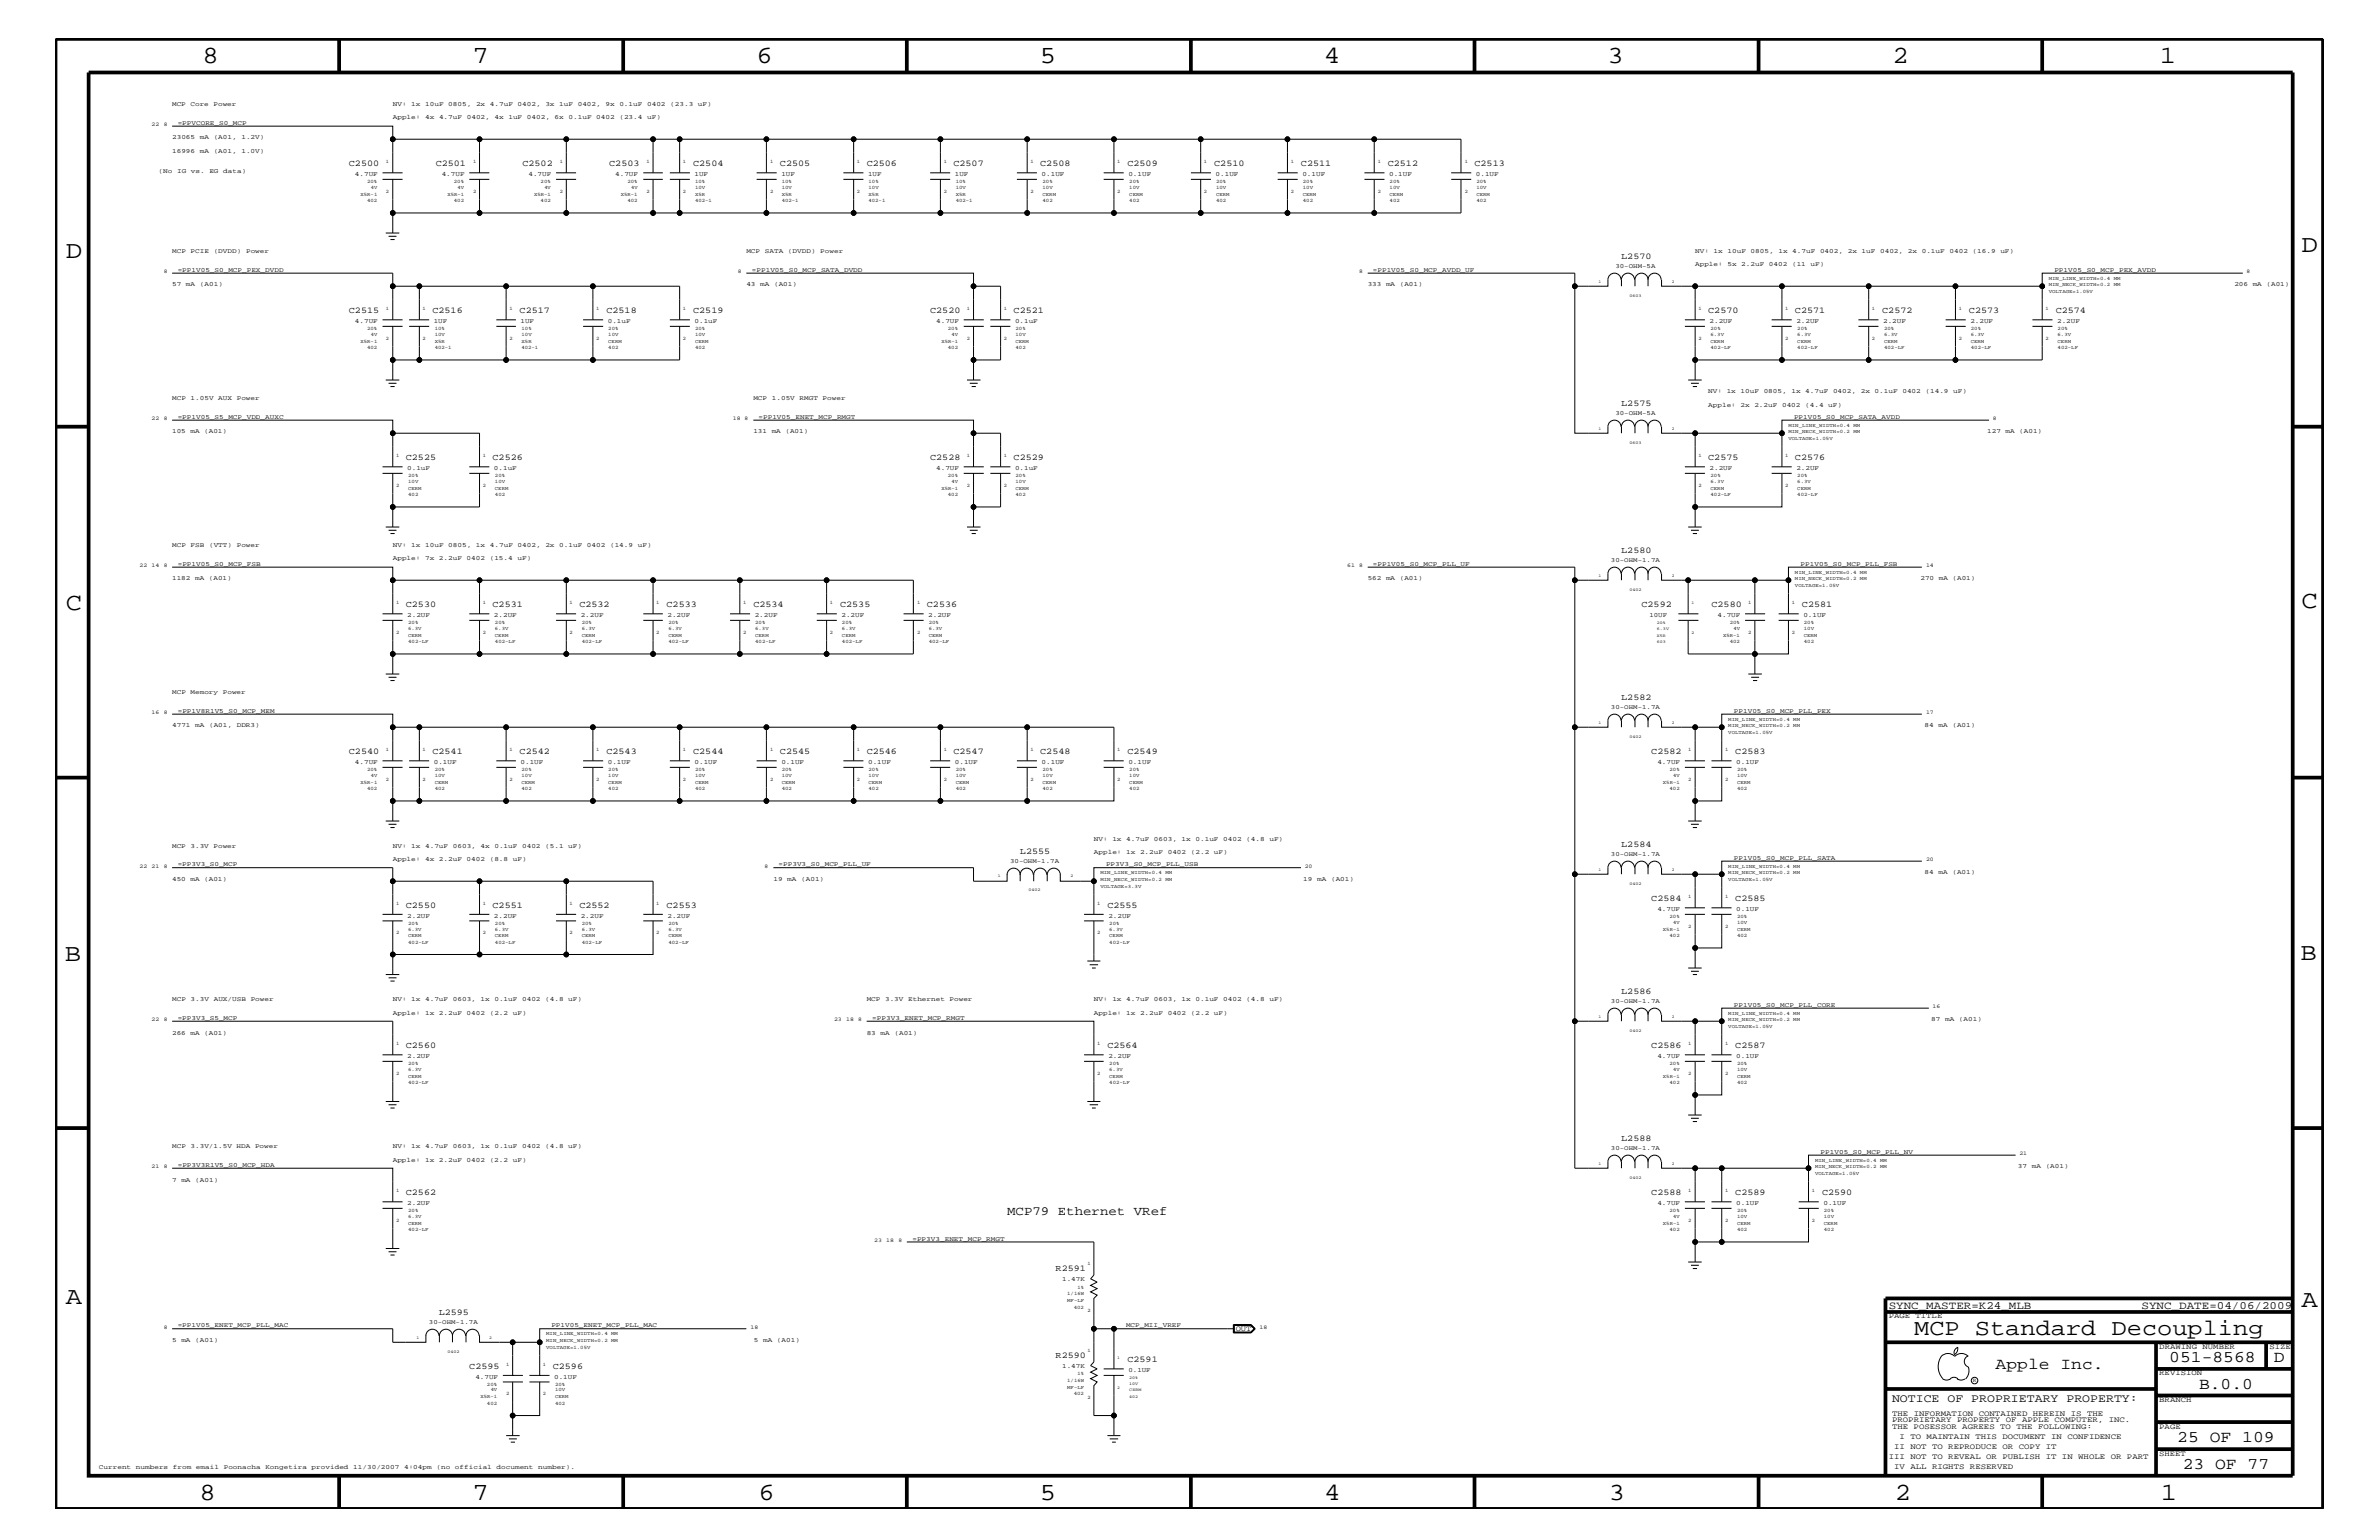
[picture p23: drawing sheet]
<svg xmlns="http://www.w3.org/2000/svg" width="432mm" height="279mm" viewBox="0 0 432 279" stroke-linecap="round" stroke-linejoin="round" font-family="sans-serif">
<defs><g id="words">
<g font-size="4.5">
<text x="36.7" y="11.5">8</text>
<text x="85.8" y="11.5">7</text>
<text x="137.3" y="11.5">6</text>
<text x="188.7" y="11.5">5</text>
<text x="240.3" y="11.5">4</text>
<text x="291.8" y="11.5">3</text>
<text x="343.5" y="11.5">2</text>
<text x="392" y="11.5">1</text>
<text x="11.9" y="46.8">D</text>
<text x="417.7" y="45.7">D</text>
<text x="11.9" y="110.6">C</text>
<text x="417.7" y="110.3">C</text>
<text x="11.8" y="174.3">B</text>
<text x="417.6" y="174.2">B</text>
<text x="11.9" y="236.7">A</text>
<text x="417.7" y="237.1">A</text>
<text x="36.2" y="272.1">8</text>
<text x="85.8" y="272.1">7</text>
<text x="137.7" y="272.1">6</text>
<text x="188.7" y="272.1">5</text>
<text x="240.4" y="272.1">4</text>
<text x="292" y="272.1">3</text>
<text x="343.9" y="272.1">2</text>
<text x="392.2" y="272.1">1</text>
</g>
<text font-size="4.1" x="347.4" y="242.3">MCP Standard Decoupling</text>
<g font-size="3">
<text x="362.2" y="248.4">Apple Inc.</text>
<text x="393.7" y="247.1">051-8568</text>
<text x="399.2" y="252">B.0.0</text>
<text x="412.7" y="247.1">D</text>
<text x="395.2" y="261.6">25 OF 109</text>
<text x="396.2" y="266.6">23 OF 77</text>
</g>
<text font-size="2.3" x="182.8" y="220.4">MCP79 Ethernet VRef</text>
<text font-size="2.1" x="343.4" y="254.4">NOTICE OF PROPRIETARY PROPERTY:</text>
<g font-size="2">
<text x="342.8" y="237.4">SYNC_MASTER=K24_MLB</text>
<text x="388.7" y="237.4">SYNC_DATE=04/06/2009</text>
</g>
<g font-size="1.6">
<text x="63.3" y="30.2">C2500</text>
<text x="79.1" y="30.2">C2501</text>
<text x="94.8" y="30.2">C2502</text>
<text x="110.6" y="30.2">C2503</text>
<text x="125.8" y="30.2">C2504</text>
<text x="141.6" y="30.2">C2505</text>
<text x="157.3" y="30.2">C2506</text>
<text x="173.1" y="30.2">C2507</text>
<text x="188.8" y="30.2">C2508</text>
<text x="204.6" y="30.2">C2509</text>
<text x="220.4" y="30.2">C2510</text>
<text x="236.1" y="30.2">C2511</text>
<text x="251.9" y="30.2">C2512</text>
<text x="267.6" y="30.2">C2513</text>
<text x="294.3" y="47">L2570</text>
<text x="63.3" y="56.8">C2515</text>
<text x="78.5" y="56.8">C2516</text>
<text x="94.3" y="56.8">C2517</text>
<text x="110.1" y="56.8">C2518</text>
<text x="125.8" y="56.8">C2519</text>
<text x="168.8" y="56.8">C2520</text>
<text x="184" y="56.8">C2521</text>
<text x="310" y="56.8">C2570</text>
<text x="325.8" y="56.8">C2571</text>
<text x="341.6" y="56.8">C2572</text>
<text x="357.4" y="56.8">C2573</text>
<text x="373.1" y="56.8">C2574</text>
<text x="294.3" y="73.7">L2575</text>
<text x="73.7" y="83.5">C2525</text>
<text x="89.4" y="83.5">C2526</text>
<text x="168.8" y="83.5">C2528</text>
<text x="184" y="83.5">C2529</text>
<text x="310" y="83.5">C2575</text>
<text x="325.8" y="83.5">C2576</text>
<text x="294.3" y="100.4">L2580</text>
<text x="73.7" y="110.2">C2530</text>
<text x="89.4" y="110.2">C2531</text>
<text x="105.2" y="110.2">C2532</text>
<text x="121" y="110.2">C2533</text>
<text x="136.7" y="110.2">C2534</text>
<text x="152.5" y="110.2">C2535</text>
<text x="168.2" y="110.2">C2536</text>
<text x="297.9" y="110.2">C2592</text>
<text x="310.6" y="110.2">C2580</text>
<text x="327.1" y="110.2">C2581</text>
<text x="294.3" y="127">L2582</text>
<text x="63.3" y="136.8">C2540</text>
<text x="78.5" y="136.8">C2541</text>
<text x="94.3" y="136.8">C2542</text>
<text x="110.1" y="136.8">C2543</text>
<text x="125.8" y="136.8">C2544</text>
<text x="141.6" y="136.8">C2545</text>
<text x="157.3" y="136.8">C2546</text>
<text x="173.1" y="136.8">C2547</text>
<text x="188.8" y="136.8">C2548</text>
<text x="204.6" y="136.8">C2549</text>
<text x="299.7" y="136.8">C2582</text>
<text x="315" y="136.8">C2583</text>
<text x="185.1" y="154.9">L2555</text>
<text x="294.3" y="153.7">L2584</text>
<text x="73.7" y="164.7">C2550</text>
<text x="89.4" y="164.7">C2551</text>
<text x="105.2" y="164.7">C2552</text>
<text x="121" y="164.7">C2553</text>
<text x="201" y="164.7">C2555</text>
<text x="299.7" y="163.5">C2584</text>
<text x="315" y="163.5">C2585</text>
<text x="294.3" y="180.4">L2586</text>
<text x="73.7" y="190.2">C2560</text>
<text x="201" y="190.2">C2564</text>
<text x="299.7" y="190.2">C2586</text>
<text x="315" y="190.2">C2587</text>
<text x="294.3" y="207">L2588</text>
<text x="73.7" y="216.9">C2562</text>
<text x="299.7" y="216.9">C2588</text>
<text x="315" y="216.9">C2589</text>
<text x="330.7" y="216.9">C2590</text>
<text x="191.6" y="230.7">R2591</text>
<text x="79.6" y="238.5">L2595</text>
<text x="85.2" y="248.4">C2595</text>
<text x="100.3" y="248.4">C2596</text>
<text x="191.6" y="246.4">R2590</text>
<text x="204.6" y="247.1">C2591</text>
</g>
<g font-size="1.4">
<text x="342.8" y="239.2">PAGE TITLE</text>
<text x="224.3" y="241.4">OUT</text>
<text x="391.9" y="244.7">DRAWING NUMBER</text>
<text x="411.9" y="244.7">SIZE</text>
<text x="391.9" y="249.5">REVISION</text>
<text x="343.4" y="256.8">THE INFORMATION CONTAINED HEREIN IS THE</text>
<text x="391.9" y="254.4">BRANCH</text>
<text x="343.4" y="259.3">THE POSESSOR AGREES TO THE FOLLOWING:</text>
<text x="343.4" y="258">PROPRIETARY PROPERTY OF APPLE COMPUTER, INC.</text>
<text x="343.8" y="262.9">II NOT TO REPRODUCE OR COPY IT</text>
<text x="344.8" y="261.1">I TO MAINTAIN THIS DOCUMENT IN CONFIDENCE</text>
<text x="391.9" y="259.3">PAGE</text>
<text x="342.8" y="264.7">III NOT TO REVEAL OR PUBLISH IT IN WHOLE OR PART</text>
<text x="343.8" y="266.6">IV ALL RIGHTS RESERVED</text>
<text x="391.9" y="264.1">SHEET</text>
</g>
<g font-size="1.2">
<text x="31.2" y="19.2">MCP</text>
<text x="32.3" y="22.6">=PPVCORE_S0_MCP</text>
<text x="34.6" y="19.2">Core</text>
<text x="38.8" y="19.2">Power</text>
<text x="71.3" y="21.6">Apple:</text>
<text x="71.3" y="19.2">NV:</text>
<text x="74.6" y="19.2">1x</text>
<text x="77.2" y="19.2">10uF</text>
<text x="77.2" y="21.6">4x</text>
<text x="79.7" y="21.6">4.7uF</text>
<text x="81.4" y="19.2">0805,</text>
<text x="84.7" y="21.6">0402,</text>
<text x="86.4" y="19.2">2x</text>
<text x="88.9" y="19.2">4.7uF</text>
<text x="89.8" y="21.6">4x</text>
<text x="92.3" y="21.6">1uF</text>
<text x="94" y="19.2">0402,</text>
<text x="95.6" y="21.6">0402,</text>
<text x="99" y="19.2">3x</text>
<text x="100.7" y="21.6">6x</text>
<text x="101.5" y="19.2">1uF</text>
<text x="103.2" y="21.6">0.1uF</text>
<text x="104.9" y="19.2">0402,</text>
<text x="108.2" y="21.6">0402</text>
<text x="109.9" y="19.2">9x</text>
<text x="112.4" y="19.2">0.1uF</text>
<text x="112.4" y="21.6">(23.4</text>
<text x="117.5" y="19.2">0402</text>
<text x="117.5" y="21.6">uF)</text>
<text x="121.6" y="19.2">(23.3</text>
<text x="126.7" y="19.2">uF)</text>
<text x="31.2" y="27.7">16996</text>
<text x="31.2" y="25.3">23065</text>
<text x="36.3" y="27.7">mA</text>
<text x="36.3" y="25.3">mA</text>
<text x="38.8" y="27.7">(A01,</text>
<text x="38.8" y="25.3">(A01,</text>
<text x="43.8" y="27.7">1.0V)</text>
<text x="43.8" y="25.3">1.2V)</text>
<text x="28.8" y="31.4">(No</text>
<text x="32.1" y="31.4">IG</text>
<text x="34.7" y="31.4">vs.</text>
<text x="38" y="31.4">EG</text>
<text x="40.5" y="31.4">data)</text>
<text x="64.4" y="31.9">4.7UF</text>
<text x="80.2" y="31.9">4.7UF</text>
<text x="95.9" y="31.9">4.7UF</text>
<text x="111.7" y="31.9">4.7UF</text>
<text x="126.1" y="31.9">1UF</text>
<text x="141.8" y="31.9">1UF</text>
<text x="157.6" y="31.9">1UF</text>
<text x="173.3" y="31.9">1UF</text>
<text x="189.1" y="31.9">0.1UF</text>
<text x="204.8" y="31.9">0.1UF</text>
<text x="220.6" y="31.9">0.1UF</text>
<text x="236.4" y="31.9">0.1UF</text>
<text x="252.1" y="31.9">0.1UF</text>
<text x="267.9" y="31.9">0.1UF</text>
<text x="31.2" y="45.9">MCP</text>
<text x="34.6" y="45.9">PCIE</text>
<text x="38.8" y="45.9">(DVDD)</text>
<text x="44.7" y="45.9">Power</text>
<text x="135.5" y="45.9">MCP</text>
<text x="138.8" y="45.9">SATA</text>
<text x="143" y="45.9">(DVDD)</text>
<text x="148.9" y="45.9">Power</text>
<text x="307.7" y="45.9">NV:</text>
<text x="311" y="45.9">1x</text>
<text x="313.6" y="45.9">10uF</text>
<text x="317.8" y="45.9">0805,</text>
<text x="322.8" y="45.9">1x</text>
<text x="325.3" y="45.9">4.7uF</text>
<text x="330.3" y="45.9">0402,</text>
<text x="335.4" y="45.9">2x</text>
<text x="337.9" y="45.9">1uF</text>
<text x="341.3" y="45.9">0402,</text>
<text x="346.3" y="45.9">2x</text>
<text x="348.8" y="45.9">0.1uF</text>
<text x="353.8" y="45.9">0402</text>
<text x="358" y="45.9">(16.9</text>
<text x="363.1" y="45.9">uF)</text>
<text x="31.2" y="51.9">57</text>
<text x="32.3" y="49.3">=PP1V05_S0_MCP_PEX_DVDD</text>
<text x="33.8" y="51.9">mA</text>
<text x="36.3" y="51.9">(A01)</text>
<text x="135.5" y="51.9">43</text>
<text x="136.5" y="49.3">=PP1V05_S0_MCP_SATA_DVDD</text>
<text x="138" y="51.9">mA</text>
<text x="140.5" y="51.9">(A01)</text>
<text x="248.2" y="51.9">333</text>
<text x="249.2" y="49.3">=PP1V05_S0_MCP_AVDD_UF</text>
<text x="251.6" y="51.9">mA</text>
<text x="254.1" y="51.9">(A01)</text>
<text x="293.2" y="48.7">30-OHM-5A</text>
<text x="307.7" y="48.3">Apple:</text>
<text x="313.5" y="48.3">5x</text>
<text x="316.1" y="48.3">2.2uF</text>
<text x="321.1" y="48.3">0402</text>
<text x="325.3" y="48.3">(11</text>
<text x="328.6" y="48.3">uF)</text>
<text x="372.9" y="49.3">PP1V05_S0_MCP_PEX_AVDD</text>
<text x="405.6" y="51.9">206</text>
<text x="408.9" y="51.9">mA</text>
<text x="411.4" y="51.9">(A01)</text>
<text x="64.4" y="58.6">4.7UF</text>
<text x="78.7" y="58.6">1UF</text>
<text x="94.5" y="58.6">1UF</text>
<text x="110.3" y="58.6">0.1uF</text>
<text x="126.1" y="58.6">0.1uF</text>
<text x="169.9" y="58.6">4.7UF</text>
<text x="184.2" y="58.6">0.1uF</text>
<text x="310.3" y="58.6">2.2UF</text>
<text x="326.1" y="58.6">2.2UF</text>
<text x="341.8" y="58.6">2.2UF</text>
<text x="357.6" y="58.6">2.2UF</text>
<text x="373.4" y="58.6">2.2UF</text>
<text x="310" y="71.3">NV:</text>
<text x="313.4" y="71.3">1x</text>
<text x="315.9" y="71.3">10uF</text>
<text x="320.1" y="71.3">0805,</text>
<text x="325.2" y="71.3">1x</text>
<text x="327.7" y="71.3">4.7uF</text>
<text x="332.7" y="71.3">0402,</text>
<text x="337.7" y="71.3">2x</text>
<text x="340.3" y="71.3">0.1uF</text>
<text x="345.3" y="71.3">0402</text>
<text x="349.5" y="71.3">(14.9</text>
<text x="354.5" y="71.3">uF)</text>
<text x="31.2" y="72.6">MCP</text>
<text x="32.3" y="76">=PP1V05_S5_MCP_VDD_AUXC</text>
<text x="34.6" y="72.6">1.05V AUX</text>
<text x="43" y="72.6">Power</text>
<text x="136.7" y="72.6">MCP</text>
<text x="137.7" y="76">=PP1V05_ENET_MCP_RMGT</text>
<text x="140.1" y="72.6">1.05V RMGT</text>
<text x="149.3" y="72.6">Power</text>
<text x="293.2" y="75.4">30-OHM-5A</text>
<text x="310" y="73.8">Apple:</text>
<text x="315.9" y="73.8">2x</text>
<text x="318.4" y="73.8">2.2uF</text>
<text x="323.5" y="73.8">0402</text>
<text x="325.6" y="76">PP1V05_S0_MCP_SATA_AVDD</text>
<text x="327.6" y="73.8">(4.4</text>
<text x="331.8" y="73.8">uF)</text>
<text x="31.2" y="78.6">105</text>
<text x="34.6" y="78.6">mA</text>
<text x="37.1" y="78.6">(A01)</text>
<text x="136.7" y="78.6">131</text>
<text x="140.1" y="78.6">mA</text>
<text x="142.6" y="78.6">(A01)</text>
<text x="360.7" y="78.6">127</text>
<text x="364" y="78.6">mA</text>
<text x="366.5" y="78.6">(A01)</text>
<text x="73.9" y="85.3">0.1uF</text>
<text x="89.7" y="85.3">0.1uF</text>
<text x="169.9" y="85.3">4.7UF</text>
<text x="184.2" y="85.3">0.1uF</text>
<text x="310.3" y="85.3">2.2UF</text>
<text x="326.1" y="85.3">2.2UF</text>
<text x="31.2" y="99.3">MCP</text>
<text x="34.6" y="99.3">FSB</text>
<text x="37.9" y="99.3">(VTT)</text>
<text x="43" y="99.3">Power</text>
<text x="71.3" y="99.3">NV:</text>
<text x="71.3" y="101.6">Apple:</text>
<text x="74.6" y="99.3">1x</text>
<text x="77.2" y="101.6">7x</text>
<text x="77.2" y="99.3">10uF</text>
<text x="79.7" y="101.6">2.2uF</text>
<text x="81.4" y="99.3">0805,</text>
<text x="84.7" y="101.6">0402</text>
<text x="86.4" y="99.3">1x</text>
<text x="88.9" y="101.6">(15.4</text>
<text x="88.9" y="99.3">4.7uF</text>
<text x="93.9" y="101.6">uF)</text>
<text x="93.9" y="99.3">0402,</text>
<text x="99" y="99.3">2x</text>
<text x="101.5" y="99.3">0.1uF</text>
<text x="106.5" y="99.3">0402</text>
<text x="110.7" y="99.3">(14.9</text>
<text x="115.8" y="99.3">uF)</text>
<text x="31.2" y="105.3">1182</text>
<text x="32.3" y="102.6">=PP1V05_S0_MCP_FSB</text>
<text x="35.4" y="105.3">mA</text>
<text x="37.9" y="105.3">(A01)</text>
<text x="248.2" y="105.3">562</text>
<text x="249.2" y="102.6">=PP1V05_S0_MCP_PLL_UF</text>
<text x="251.6" y="105.3">mA</text>
<text x="254.1" y="105.3">(A01)</text>
<text x="292.4" y="102.1">30-OHM-1.7A</text>
<text x="326.8" y="102.6">PP1V05_S0_MCP_PLL_FSB</text>
<text x="348.6" y="105.3">270</text>
<text x="351.9" y="105.3">mA</text>
<text x="354.4" y="105.3">(A01)</text>
<text x="73.9" y="112">2.2UF</text>
<text x="89.7" y="112">2.2UF</text>
<text x="105.4" y="112">2.2UF</text>
<text x="121.2" y="112">2.2UF</text>
<text x="137" y="112">2.2UF</text>
<text x="152.7" y="112">2.2UF</text>
<text x="168.5" y="112">2.2UF</text>
<text x="299.4" y="112">10UF</text>
<text x="311.7" y="112">4.7UF</text>
<text x="327.3" y="112">0.1UF</text>
<text x="31.2" y="125.9">MCP</text>
<text x="34.6" y="125.9">Memory</text>
<text x="40.4" y="125.9">Power</text>
<text x="31.2" y="131.9">4771</text>
<text x="32.3" y="129.3">=PP1V8R1V5_S0_MCP_MEM</text>
<text x="35.4" y="131.9">mA</text>
<text x="37.9" y="131.9">(A01,</text>
<text x="43" y="131.9">DDR3)</text>
<text x="292.4" y="128.7">30-OHM-1.7A</text>
<text x="314.7" y="129.3">PP1V05_S0_MCP_PLL_PEX</text>
<text x="349.3" y="131.9">84</text>
<text x="351.9" y="131.9">mA</text>
<text x="354.4" y="131.9">(A01)</text>
<text x="64.4" y="138.6">4.7UF</text>
<text x="78.7" y="138.6">0.1UF</text>
<text x="94.5" y="138.6">0.1UF</text>
<text x="110.3" y="138.6">0.1UF</text>
<text x="126.1" y="138.6">0.1UF</text>
<text x="141.8" y="138.6">0.1UF</text>
<text x="157.6" y="138.6">0.1UF</text>
<text x="173.3" y="138.6">0.1UF</text>
<text x="189.1" y="138.6">0.1UF</text>
<text x="204.8" y="138.6">0.1UF</text>
<text x="300.8" y="138.6">4.7UF</text>
<text x="315.1" y="138.6">0.1UF</text>
<text x="31.2" y="153.8">MCP</text>
<text x="34.6" y="153.8">3.3V Power</text>
<text x="71.3" y="153.8">NV:</text>
<text x="74.6" y="153.8">1x</text>
<text x="77.2" y="153.8">4.7uF</text>
<text x="82.2" y="153.8">0603,</text>
<text x="87.2" y="153.8">4x</text>
<text x="89.7" y="153.8">0.1uF</text>
<text x="94.8" y="153.8">0402</text>
<text x="99" y="153.8">(5.1</text>
<text x="103.2" y="153.8">uF)</text>
<text x="198.5" y="152.6">NV:</text>
<text x="198.5" y="155">Apple:</text>
<text x="201.9" y="152.6">1x</text>
<text x="204.4" y="155">1x</text>
<text x="204.4" y="152.6">4.7uF</text>
<text x="206.9" y="155">2.2uF</text>
<text x="209.4" y="152.6">0603,</text>
<text x="212" y="155">0402</text>
<text x="214.5" y="152.6">1x</text>
<text x="216.1" y="155">(2.2</text>
<text x="217" y="152.6">0.1uF</text>
<text x="220.3" y="155">uF)</text>
<text x="222" y="152.6">0402</text>
<text x="226.2" y="152.6">(4.8</text>
<text x="230.4" y="152.6">uF)</text>
<text x="292.4" y="155.4">30-OHM-1.7A</text>
<text x="314.7" y="156">PP1V05_S0_MCP_PLL_SATA</text>
<text x="31.2" y="159.9">450</text>
<text x="32.3" y="157.2">=PP3V3_S0_MCP</text>
<text x="34.6" y="159.9">mA</text>
<text x="37.1" y="159.9">(A01)</text>
<text x="71.3" y="156.2">Apple:</text>
<text x="77.2" y="156.2">4x</text>
<text x="79.7" y="156.2">2.2uF</text>
<text x="84.7" y="156.2">0402</text>
<text x="88.9" y="156.2">(8.8</text>
<text x="93.1" y="156.2">uF)</text>
<text x="140.4" y="159.9">19</text>
<text x="141.3" y="157.2">=PP3V3_S0_MCP_PLL_UF</text>
<text x="142.9" y="159.9">mA</text>
<text x="145.4" y="159.9">(A01)</text>
<text x="183.3" y="156.6">30-OHM-1.7A</text>
<text x="200.7" y="157.2">PP3V3_S0_MCP_PLL_USB</text>
<text x="236.6" y="159.9">19</text>
<text x="239.1" y="159.9">mA</text>
<text x="241.6" y="159.9">(A01)</text>
<text x="349.3" y="158.6">84</text>
<text x="351.9" y="158.6">mA</text>
<text x="354.4" y="158.6">(A01)</text>
<text x="73.9" y="166.5">2.2UF</text>
<text x="89.7" y="166.5">2.2UF</text>
<text x="105.4" y="166.5">2.2UF</text>
<text x="121.2" y="166.5">2.2UF</text>
<text x="201.2" y="166.5">2.2UF</text>
<text x="300.8" y="165.3">4.7UF</text>
<text x="315.1" y="165.3">0.1UF</text>
<text x="31.2" y="181.6">MCP</text>
<text x="32.3" y="185">=PP3V3_S5_MCP</text>
<text x="34.6" y="181.6">3.3V AUX/USB</text>
<text x="45.5" y="181.6">Power</text>
<text x="71.3" y="184.1">Apple:</text>
<text x="71.3" y="181.6">NV:</text>
<text x="74.6" y="181.6">1x</text>
<text x="77.2" y="184.1">1x</text>
<text x="77.2" y="181.6">4.7uF</text>
<text x="79.7" y="184.1">2.2uF</text>
<text x="82.2" y="181.6">0603,</text>
<text x="84.7" y="184.1">0402</text>
<text x="87.2" y="181.6">1x</text>
<text x="88.9" y="184.1">(2.2</text>
<text x="89.7" y="181.6">0.1uF</text>
<text x="93.1" y="184.1">uF)</text>
<text x="94.8" y="181.6">0402</text>
<text x="99" y="181.6">(4.8</text>
<text x="103.2" y="181.6">uF)</text>
<text x="157.3" y="181.6">MCP</text>
<text x="158.3" y="185">=PP3V3_ENET_MCP_RMGT</text>
<text x="160.7" y="181.6">3.3V Ethernet</text>
<text x="172.4" y="181.6">Power</text>
<text x="198.5" y="184.1">Apple:</text>
<text x="198.5" y="181.6">NV:</text>
<text x="201.9" y="181.6">1x</text>
<text x="204.4" y="184.1">1x</text>
<text x="204.4" y="181.6">4.7uF</text>
<text x="206.9" y="184.1">2.2uF</text>
<text x="209.4" y="181.6">0603,</text>
<text x="212" y="184.1">0402</text>
<text x="214.5" y="181.6">1x</text>
<text x="216.1" y="184.1">(2.2</text>
<text x="217" y="181.6">0.1uF</text>
<text x="220.3" y="184.1">uF)</text>
<text x="222" y="181.6">0402</text>
<text x="226.2" y="181.6">(4.8</text>
<text x="230.4" y="181.6">uF)</text>
<text x="292.4" y="182.1">30-OHM-1.7A</text>
<text x="314.7" y="182.7">PP1V05_S0_MCP_PLL_CORE</text>
<text x="350.5" y="185.3">87</text>
<text x="353" y="185.3">mA</text>
<text x="355.6" y="185.3">(A01)</text>
<text x="31.2" y="187.7">266</text>
<text x="34.6" y="187.7">mA</text>
<text x="37.1" y="187.7">(A01)</text>
<text x="73.9" y="192">2.2UF</text>
<text x="157.3" y="187.7">83</text>
<text x="159.8" y="187.7">mA</text>
<text x="162.3" y="187.7">(A01)</text>
<text x="201.2" y="192">2.2UF</text>
<text x="300.8" y="192">4.7UF</text>
<text x="315.1" y="192">0.1UF</text>
<text x="31.2" y="208.3">MCP</text>
<text x="34.6" y="208.3">3.3V/1.5V HDA</text>
<text x="46.3" y="208.3">Power</text>
<text x="71.3" y="208.3">NV:</text>
<text x="74.6" y="208.3">1x</text>
<text x="77.2" y="208.3">4.7uF</text>
<text x="82.2" y="208.3">0603,</text>
<text x="87.2" y="208.3">1x</text>
<text x="89.7" y="208.3">0.1uF</text>
<text x="94.8" y="208.3">0402</text>
<text x="99" y="208.3">(4.8</text>
<text x="103.2" y="208.3">uF)</text>
<text x="292.4" y="208.7">30-OHM-1.7A</text>
<text x="330.5" y="209.3">PP1V05_S0_MCP_PLL_NV</text>
<text x="31.2" y="214.4">7</text>
<text x="32.3" y="211.7">=PP3V3R1V5_S0_MCP_HDA</text>
<text x="32.9" y="214.4">mA</text>
<text x="35.4" y="214.4">(A01)</text>
<text x="71.3" y="210.8">Apple:</text>
<text x="77.2" y="210.8">1x</text>
<text x="79.7" y="210.8">2.2uF</text>
<text x="84.7" y="210.8">0402</text>
<text x="88.9" y="210.8">(2.2</text>
<text x="93.1" y="210.8">uF)</text>
<text x="366.3" y="211.9">37</text>
<text x="368.8" y="211.9">mA</text>
<text x="371.3" y="211.9">(A01)</text>
<text x="73.9" y="218.6">2.2UF</text>
<text x="300.8" y="218.6">4.7UF</text>
<text x="315.1" y="218.6">0.1UF</text>
<text x="331" y="218.6">0.1UF</text>
<text x="165.6" y="225.1">=PP3V3_ENET_MCP_RMGT</text>
<text x="192.8" y="232.4">1.47K</text>
<text x="31.2" y="243.5">5</text>
<text x="32.3" y="240.8">=PP1V05_ENET_MCP_PLL_MAC</text>
<text x="32.9" y="243.5">mA</text>
<text x="35.4" y="243.5">(A01)</text>
<text x="77.9" y="240.2">30-OHM-1.7A</text>
<text x="100.1" y="240.8">PP1V05_ENET_MCP_PLL_MAC</text>
<text x="136.8" y="243.5">5</text>
<text x="138.5" y="243.5">mA</text>
<text x="141" y="243.5">(A01)</text>
<text x="204.4" y="240.8">MCP_MII_VREF</text>
<text x="86.3" y="250.1">4.7UF</text>
<text x="100.6" y="250.1">0.1UF</text>
<text x="192.8" y="248.2">1.47K</text>
<text x="204.8" y="248.9">0.1UF</text>
<text x="17.9" y="266.6">Current</text>
<text x="24.7" y="266.6">numbers</text>
<text x="31.4" y="266.6">from</text>
<text x="35.6" y="266.6">email</text>
<text x="40.6" y="266.6">Poonacha</text>
<text x="48.2" y="266.6">Kongetira</text>
<text x="56.6" y="266.6">provided</text>
<text x="64.1" y="266.6">11/30/2007</text>
<text x="73.3" y="266.6">4:04pm</text>
<text x="79.2" y="266.6">(no</text>
<text x="82.6" y="266.6">official</text>
<text x="90.1" y="266.6">document</text>
<text x="97.7" y="266.6">number).</text>
</g>
<g font-size="1">
<text x="27.5" y="22.9">22</text>
<text x="29.7" y="22.9">8</text>
<text x="29.7" y="49.6">8</text>
<text x="133.9" y="49.6">8</text>
<text x="246.7" y="49.6">8</text>
<text x="407.8" y="49.6">8</text>
<text x="27.5" y="76.2">22</text>
<text x="29.7" y="76.2">8</text>
<text x="133" y="76.2">18 8</text>
<text x="361.7" y="76.2">8</text>
<text x="25.3" y="102.9">22</text>
<text x="27.5" y="102.9">14</text>
<text x="29.7" y="102.9">8</text>
<text x="244.5" y="102.9">61</text>
<text x="246.7" y="102.9">8</text>
<text x="349.6" y="102.9">14</text>
<text x="27.5" y="129.6">16</text>
<text x="29.7" y="129.6">8</text>
<text x="349.6" y="129.6">17</text>
<text x="25.3" y="157.4">22</text>
<text x="27.5" y="157.4">21</text>
<text x="29.7" y="157.4">8</text>
<text x="138.8" y="157.4">8</text>
<text x="236.8" y="157.4">20</text>
<text x="349.6" y="156.2">20</text>
<text x="27.5" y="185.3">22</text>
<text x="29.7" y="185.3">8</text>
<text x="151.4" y="185.3">23</text>
<text x="153.6" y="185.3">18</text>
<text x="155.8" y="185.3">8</text>
<text x="350.8" y="182.9">16</text>
<text x="366.5" y="209.6">21</text>
<text x="27.5" y="211.9">21</text>
<text x="29.7" y="211.9">8</text>
<text x="158.7" y="225.3">23</text>
<text x="160.9" y="225.3">18</text>
<text x="163.1" y="225.3">8</text>
<text x="29.7" y="241.1">8</text>
<text x="136.2" y="241.1">18</text>
<text x="228.6" y="241.1">18</text>
<text x="358.1" y="250.7">R</text>
</g>
<g font-size=".9">
<text x="70" y="29.5">1</text>
<text x="85.9" y="29.5">1</text>
<text x="101.6" y="29.5">1</text>
<text x="117.3" y="29.5">1</text>
<text x="124" y="29.5">1</text>
<text x="139.8" y="29.5">1</text>
<text x="155.5" y="29.5">1</text>
<text x="171.3" y="29.5">1</text>
<text x="187" y="29.5">1</text>
<text x="202.8" y="29.5">1</text>
<text x="218.5" y="29.5">1</text>
<text x="234.3" y="29.5">1</text>
<text x="250.1" y="29.5">1</text>
<text x="265.9" y="29.5">1</text>
<text x="65.4" y="35.5">X5R-1</text>
<text x="66.6" y="33.1">20%</text>
<text x="67.3" y="34.2">4V</text>
<text x="70" y="35">2</text>
<text x="81.2" y="35.5">X5R-1</text>
<text x="82.4" y="33.1">20%</text>
<text x="83.1" y="34.2">4V</text>
<text x="85.9" y="35">2</text>
<text x="96.9" y="35.5">X5R-1</text>
<text x="98.1" y="33.1">20%</text>
<text x="98.8" y="34.2">4V</text>
<text x="101.6" y="35">2</text>
<text x="112.7" y="35.5">X5R-1</text>
<text x="113.9" y="33.1">20%</text>
<text x="114.6" y="34.2">4V</text>
<text x="117.3" y="35">2</text>
<text x="124" y="35">2</text>
<text x="126.2" y="35.5">X5R</text>
<text x="126.2" y="33.1">10%</text>
<text x="126.2" y="34.2">10V</text>
<text x="139.8" y="35">2</text>
<text x="141.9" y="35.5">X5R</text>
<text x="141.9" y="33.1">10%</text>
<text x="141.9" y="34.2">10V</text>
<text x="155.5" y="35">2</text>
<text x="157.6" y="35.5">X5R</text>
<text x="157.6" y="33.1">10%</text>
<text x="157.6" y="34.2">10V</text>
<text x="171.3" y="35">2</text>
<text x="173.5" y="35.5">X5R</text>
<text x="173.5" y="33.1">10%</text>
<text x="173.5" y="34.2">10V</text>
<text x="187" y="35">2</text>
<text x="189.2" y="35.5">CERM</text>
<text x="189.2" y="33.1">20%</text>
<text x="189.2" y="34.2">10V</text>
<text x="202.8" y="35">2</text>
<text x="205" y="35.5">CERM</text>
<text x="205" y="33.1">20%</text>
<text x="205" y="34.2">10V</text>
<text x="218.5" y="35">2</text>
<text x="220.7" y="35.5">CERM</text>
<text x="220.7" y="33.1">20%</text>
<text x="220.7" y="34.2">10V</text>
<text x="234.3" y="35">2</text>
<text x="236.5" y="35.5">CERM</text>
<text x="236.5" y="33.1">20%</text>
<text x="236.5" y="34.2">10V</text>
<text x="250.1" y="35">2</text>
<text x="252.2" y="35.5">CERM</text>
<text x="252.2" y="33.1">20%</text>
<text x="252.2" y="34.2">10V</text>
<text x="265.9" y="35">2</text>
<text x="268" y="35.5">CERM</text>
<text x="268" y="33.1">20%</text>
<text x="268" y="34.2">10V</text>
<text x="66.6" y="36.7">402</text>
<text x="82.4" y="36.7">402</text>
<text x="98.1" y="36.7">402</text>
<text x="113.9" y="36.7">402</text>
<text x="126.2" y="36.7">402-1</text>
<text x="141.9" y="36.7">402-1</text>
<text x="157.6" y="36.7">402-1</text>
<text x="173.5" y="36.7">402-1</text>
<text x="189.2" y="36.7">402</text>
<text x="205" y="36.7">402</text>
<text x="220.7" y="36.7">402</text>
<text x="236.5" y="36.7">402</text>
<text x="252.2" y="36.7">402</text>
<text x="268" y="36.7">402</text>
<text x="371.9" y="53.2">VOLTAGE=1.05V</text>
<text x="371.9" y="51.9">MIN_NECK_WIDTH=0.2 MM</text>
<text x="371.9" y="50.7">MIN_LINE_WIDTH=0.4 MM</text>
<text x="66.6" y="59.8">20%</text>
<text x="70" y="56.2">1</text>
<text x="76.7" y="56.2">1</text>
<text x="78.9" y="59.8">10%</text>
<text x="92.5" y="56.2">1</text>
<text x="94.7" y="59.8">10%</text>
<text x="108.2" y="56.2">1</text>
<text x="110.4" y="59.8">20%</text>
<text x="124" y="56.2">1</text>
<text x="126.2" y="59.8">20%</text>
<text x="172" y="59.8">20%</text>
<text x="175.5" y="56.2">1</text>
<text x="182.2" y="56.2">1</text>
<text x="184.3" y="59.8">20%</text>
<text x="308.3" y="56.2">1</text>
<text x="310.5" y="59.8">20%</text>
<text x="324" y="56.2">1</text>
<text x="326.2" y="59.8">20%</text>
<text x="339.8" y="56.2">1</text>
<text x="342" y="59.8">20%</text>
<text x="355.5" y="56.2">1</text>
<text x="357.7" y="59.8">20%</text>
<text x="371.3" y="56.2">1</text>
<text x="373.5" y="59.8">20%</text>
<text x="65.4" y="62.2">X5R-1</text>
<text x="66.6" y="63.4">402</text>
<text x="67.3" y="60.9">4V</text>
<text x="70" y="61.7">2</text>
<text x="76.7" y="61.7">2</text>
<text x="78.9" y="62.2">X5R</text>
<text x="78.9" y="63.4">402-1</text>
<text x="78.9" y="60.9">10V</text>
<text x="92.5" y="61.7">2</text>
<text x="94.7" y="62.2">X5R</text>
<text x="94.7" y="63.4">402-1</text>
<text x="94.7" y="60.9">10V</text>
<text x="108.2" y="61.7">2</text>
<text x="110.4" y="62.2">CERM</text>
<text x="110.4" y="63.4">402</text>
<text x="110.4" y="60.9">10V</text>
<text x="124" y="61.7">2</text>
<text x="126.2" y="62.2">CERM</text>
<text x="126.2" y="63.4">402</text>
<text x="126.2" y="60.9">10V</text>
<text x="170.9" y="62.2">X5R-1</text>
<text x="172" y="63.4">402</text>
<text x="172.7" y="60.9">4V</text>
<text x="175.5" y="61.7">2</text>
<text x="182.2" y="61.7">2</text>
<text x="184.3" y="62.2">CERM</text>
<text x="184.3" y="63.4">402</text>
<text x="184.3" y="60.9">10V</text>
<text x="308.3" y="61.7">2</text>
<text x="310.5" y="60.9">6.3V</text>
<text x="310.5" y="63.4">402-LF</text>
<text x="310.5" y="62.2">CERM</text>
<text x="324" y="61.7">2</text>
<text x="326.2" y="60.9">6.3V</text>
<text x="326.2" y="63.4">402-LF</text>
<text x="326.2" y="62.2">CERM</text>
<text x="339.8" y="61.7">2</text>
<text x="342" y="62.2">CERM</text>
<text x="342" y="60.9">6.3V</text>
<text x="342" y="63.4">402-LF</text>
<text x="355.5" y="61.7">2</text>
<text x="357.7" y="60.9">6.3V</text>
<text x="357.7" y="63.4">402-LF</text>
<text x="357.7" y="62.2">CERM</text>
<text x="371.3" y="61.7">2</text>
<text x="373.5" y="60.9">6.3V</text>
<text x="373.5" y="63.4">402-LF</text>
<text x="373.5" y="62.2">CERM</text>
<text x="324.6" y="77.4">MIN_LINE_WIDTH=0.4 MM</text>
<text x="71.9" y="82.8">1</text>
<text x="87.6" y="82.8">1</text>
<text x="175.5" y="82.8">1</text>
<text x="182.2" y="82.8">1</text>
<text x="308.3" y="82.8">1</text>
<text x="324" y="82.8">1</text>
<text x="324.6" y="79.9">VOLTAGE=1.05V</text>
<text x="324.6" y="78.6">MIN_NECK_WIDTH=0.2 MM</text>
<text x="71.9" y="88.3">2</text>
<text x="74.1" y="88.8">CERM</text>
<text x="74.1" y="86.5">20%</text>
<text x="74.1" y="87.6">10V</text>
<text x="87.6" y="88.3">2</text>
<text x="89.8" y="87.6">10V</text>
<text x="89.8" y="86.5">20%</text>
<text x="89.8" y="88.8">CERM</text>
<text x="170.9" y="88.8">X5R-1</text>
<text x="172" y="86.5">20%</text>
<text x="172.7" y="87.6">4V</text>
<text x="175.5" y="88.3">2</text>
<text x="182.2" y="88.3">2</text>
<text x="184.3" y="88.8">CERM</text>
<text x="184.3" y="86.5">20%</text>
<text x="184.3" y="87.6">10V</text>
<text x="308.3" y="88.3">2</text>
<text x="310.5" y="87.6">6.3V</text>
<text x="310.5" y="86.5">20%</text>
<text x="310.5" y="88.8">CERM</text>
<text x="324" y="88.3">2</text>
<text x="326.2" y="88.8">CERM</text>
<text x="326.2" y="86.5">20%</text>
<text x="326.2" y="87.6">6.3V</text>
<text x="74.1" y="90">402</text>
<text x="89.8" y="90">402</text>
<text x="172" y="90">402</text>
<text x="184.3" y="90">402</text>
<text x="310.5" y="90">402-LF</text>
<text x="326.2" y="90">402-LF</text>
<text x="325.8" y="104.1">MIN_LINE_WIDTH=0.4 MM</text>
<text x="325.8" y="105.3">MIN_NECK_WIDTH=0.2 MM</text>
<text x="325.8" y="106.5">VOLTAGE=1.05V</text>
<text x="71.9" y="109.5">1</text>
<text x="74.1" y="113.1">20%</text>
<text x="87.6" y="109.5">1</text>
<text x="89.8" y="113.1">20%</text>
<text x="103.4" y="109.5">1</text>
<text x="105.6" y="113.1">20%</text>
<text x="119.1" y="109.5">1</text>
<text x="121.3" y="113.1">20%</text>
<text x="134.9" y="109.5">1</text>
<text x="137.1" y="113.1">20%</text>
<text x="150.6" y="109.5">1</text>
<text x="152.8" y="113.1">20%</text>
<text x="166.5" y="109.5">1</text>
<text x="168.6" y="113.1">20%</text>
<text x="313.9" y="113.1">20%</text>
<text x="317.3" y="109.5">1</text>
<text x="325.2" y="109.5">1</text>
<text x="327.4" y="113.1">20%</text>
<text x="71.9" y="115">2</text>
<text x="74.1" y="114.2">6.3V</text>
<text x="74.1" y="116.7">402-LF</text>
<text x="74.1" y="115.5">CERM</text>
<text x="87.6" y="115">2</text>
<text x="89.8" y="114.2">6.3V</text>
<text x="89.8" y="116.7">402-LF</text>
<text x="89.8" y="115.5">CERM</text>
<text x="103.4" y="115">2</text>
<text x="105.6" y="114.2">6.3V</text>
<text x="105.6" y="116.7">402-LF</text>
<text x="105.6" y="115.5">CERM</text>
<text x="119.1" y="115">2</text>
<text x="121.3" y="114.2">6.3V</text>
<text x="121.3" y="115.5">CERM</text>
<text x="121.3" y="116.7">402-LF</text>
<text x="134.9" y="115">2</text>
<text x="137.1" y="114.2">6.3V</text>
<text x="137.1" y="116.7">402-LF</text>
<text x="137.1" y="115.5">CERM</text>
<text x="150.6" y="115">2</text>
<text x="152.8" y="114.2">6.3V</text>
<text x="152.8" y="116.7">402-LF</text>
<text x="152.8" y="115.5">CERM</text>
<text x="166.5" y="115">2</text>
<text x="168.6" y="116.7">402-LF</text>
<text x="168.6" y="115.5">CERM</text>
<text x="168.6" y="114.2">6.3V</text>
<text x="312.8" y="115.5">X5R-1</text>
<text x="313.9" y="116.7">402</text>
<text x="314.6" y="114.2">4V</text>
<text x="317.3" y="115">2</text>
<text x="325.2" y="115">2</text>
<text x="327.4" y="114.2">10V</text>
<text x="327.4" y="116.7">402</text>
<text x="327.4" y="115.5">CERM</text>
<text x="313.7" y="131.9">MIN_NECK_WIDTH=0.2 MM</text>
<text x="313.7" y="130.8">MIN_LINE_WIDTH=0.4 MM</text>
<text x="70" y="136.2">1</text>
<text x="76.7" y="136.2">1</text>
<text x="92.5" y="136.2">1</text>
<text x="108.2" y="136.2">1</text>
<text x="124" y="136.2">1</text>
<text x="139.8" y="136.2">1</text>
<text x="155.5" y="136.2">1</text>
<text x="171.3" y="136.2">1</text>
<text x="187" y="136.2">1</text>
<text x="202.8" y="136.2">1</text>
<text x="306.4" y="136.2">1</text>
<text x="313.1" y="136.2">1</text>
<text x="313.7" y="133.2">VOLTAGE=1.05V</text>
<text x="65.4" y="142.2">X5R-1</text>
<text x="66.6" y="143.4">402</text>
<text x="66.6" y="139.8">20%</text>
<text x="67.3" y="140.9">4V</text>
<text x="70" y="141.7">2</text>
<text x="76.7" y="141.7">2</text>
<text x="78.9" y="142.2">CERM</text>
<text x="78.9" y="139.8">20%</text>
<text x="78.9" y="143.4">402</text>
<text x="78.9" y="140.9">10V</text>
<text x="92.5" y="141.7">2</text>
<text x="94.7" y="139.8">20%</text>
<text x="94.7" y="142.2">CERM</text>
<text x="94.7" y="143.4">402</text>
<text x="94.7" y="140.9">10V</text>
<text x="108.2" y="141.7">2</text>
<text x="110.4" y="139.8">20%</text>
<text x="110.4" y="142.2">CERM</text>
<text x="110.4" y="143.4">402</text>
<text x="110.4" y="140.9">10V</text>
<text x="124" y="141.7">2</text>
<text x="126.2" y="139.8">20%</text>
<text x="126.2" y="142.2">CERM</text>
<text x="126.2" y="143.4">402</text>
<text x="126.2" y="140.9">10V</text>
<text x="139.8" y="141.7">2</text>
<text x="141.9" y="139.8">20%</text>
<text x="141.9" y="142.2">CERM</text>
<text x="141.9" y="143.4">402</text>
<text x="141.9" y="140.9">10V</text>
<text x="155.5" y="141.7">2</text>
<text x="157.6" y="139.8">20%</text>
<text x="157.6" y="142.2">CERM</text>
<text x="157.6" y="143.4">402</text>
<text x="157.6" y="140.9">10V</text>
<text x="171.3" y="141.7">2</text>
<text x="173.5" y="139.8">20%</text>
<text x="173.5" y="142.2">CERM</text>
<text x="173.5" y="143.4">402</text>
<text x="173.5" y="140.9">10V</text>
<text x="187" y="141.7">2</text>
<text x="189.2" y="139.8">20%</text>
<text x="189.2" y="142.2">CERM</text>
<text x="189.2" y="143.4">402</text>
<text x="189.2" y="140.9">10V</text>
<text x="202.8" y="141.7">2</text>
<text x="205" y="139.8">20%</text>
<text x="205" y="142.2">CERM</text>
<text x="205" y="143.4">402</text>
<text x="205" y="140.9">10V</text>
<text x="301.8" y="142.2">X5R-1</text>
<text x="303" y="143.4">402</text>
<text x="303" y="139.8">20%</text>
<text x="303.7" y="140.9">4V</text>
<text x="306.4" y="141.7">2</text>
<text x="313.1" y="141.7">2</text>
<text x="315.3" y="142.2">CERM</text>
<text x="315.3" y="139.8">20%</text>
<text x="315.3" y="143.4">402</text>
<text x="315.3" y="140.9">10V</text>
<text x="199.7" y="161.1">VOLTAGE=3.3V</text>
<text x="199.7" y="159.9">MIN_NECK_WIDTH=0.2 MM</text>
<text x="199.7" y="158.6">MIN_LINE_WIDTH=0.4 MM</text>
<text x="313.7" y="159.9">VOLTAGE=1.05V</text>
<text x="313.7" y="158.6">MIN_NECK_WIDTH=0.2 MM</text>
<text x="313.7" y="157.4">MIN_LINE_WIDTH=0.4 MM</text>
<text x="71.9" y="164.1">1</text>
<text x="74.1" y="167.8">20%</text>
<text x="87.6" y="164.1">1</text>
<text x="89.8" y="167.8">20%</text>
<text x="103.4" y="164.1">1</text>
<text x="105.6" y="167.8">20%</text>
<text x="119.1" y="164.1">1</text>
<text x="121.3" y="167.8">20%</text>
<text x="199.1" y="164.1">1</text>
<text x="201.3" y="167.8">20%</text>
<text x="303" y="166.5">20%</text>
<text x="303.7" y="167.6">4V</text>
<text x="306.4" y="162.8">1</text>
<text x="313.1" y="162.8">1</text>
<text x="315.3" y="166.5">20%</text>
<text x="315.3" y="167.6">10V</text>
<text x="71.9" y="169.5">2</text>
<text x="74.1" y="168.9">6.3V</text>
<text x="74.1" y="171.2">402-LF</text>
<text x="74.1" y="170">CERM</text>
<text x="87.6" y="169.5">2</text>
<text x="89.8" y="168.9">6.3V</text>
<text x="89.8" y="171.2">402-LF</text>
<text x="89.8" y="170">CERM</text>
<text x="103.4" y="169.5">2</text>
<text x="105.6" y="168.9">6.3V</text>
<text x="105.6" y="171.2">402-LF</text>
<text x="105.6" y="170">CERM</text>
<text x="119.1" y="169.5">2</text>
<text x="121.3" y="168.9">6.3V</text>
<text x="121.3" y="171.2">402-LF</text>
<text x="121.3" y="170">CERM</text>
<text x="199.1" y="169.5">2</text>
<text x="201.3" y="170">CERM</text>
<text x="201.3" y="171.2">402-LF</text>
<text x="201.3" y="168.9">6.3V</text>
<text x="301.8" y="168.9">X5R-1</text>
<text x="303" y="170">402</text>
<text x="306.4" y="168.3">2</text>
<text x="313.1" y="168.3">2</text>
<text x="315.3" y="168.9">CERM</text>
<text x="315.3" y="170">402</text>
<text x="313.7" y="184.1">MIN_LINE_WIDTH=0.4 MM</text>
<text x="313.7" y="185.3">MIN_NECK_WIDTH=0.2 MM</text>
<text x="71.9" y="189.5">1</text>
<text x="199.1" y="189.5">1</text>
<text x="306.4" y="189.5">1</text>
<text x="313.1" y="189.5">1</text>
<text x="313.7" y="186.5">VOLTAGE=1.05V</text>
<text x="71.9" y="195">2</text>
<text x="74.1" y="194.3">6.3V</text>
<text x="74.1" y="193.2">20%</text>
<text x="74.1" y="196.7">402-LF</text>
<text x="74.1" y="195.5">CERM</text>
<text x="199.1" y="195">2</text>
<text x="201.3" y="195.5">CERM</text>
<text x="201.3" y="196.7">402-LF</text>
<text x="201.3" y="193.2">20%</text>
<text x="201.3" y="194.3">6.3V</text>
<text x="301.8" y="195.5">X5R-1</text>
<text x="303" y="196.7">402</text>
<text x="303" y="193.2">20%</text>
<text x="303.7" y="194.3">4V</text>
<text x="306.4" y="195">2</text>
<text x="313.1" y="195">2</text>
<text x="315.3" y="193.2">20%</text>
<text x="315.3" y="195.5">CERM</text>
<text x="315.3" y="196.7">402</text>
<text x="315.3" y="194.3">10V</text>
<text x="329.4" y="213.2">VOLTAGE=1.05V</text>
<text x="329.4" y="210.8">MIN_LINE_WIDTH=0.4 MM</text>
<text x="329.4" y="211.9">MIN_NECK_WIDTH=0.2 MM</text>
<text x="71.9" y="221.7">2</text>
<text x="71.9" y="216.2">1</text>
<text x="74.1" y="220.9">6.3V</text>
<text x="74.1" y="219.8">20%</text>
<text x="303" y="219.8">20%</text>
<text x="303.7" y="220.9">4V</text>
<text x="306.4" y="221.7">2</text>
<text x="306.4" y="216.2">1</text>
<text x="313.1" y="221.7">2</text>
<text x="313.1" y="216.2">1</text>
<text x="315.3" y="219.8">20%</text>
<text x="315.3" y="220.9">10V</text>
<text x="328.8" y="221.7">2</text>
<text x="328.8" y="216.2">1</text>
<text x="331" y="219.8">20%</text>
<text x="331" y="220.9">10V</text>
<text x="74.1" y="223.4">402-LF</text>
<text x="74.1" y="222.2">CERM</text>
<text x="301.8" y="222.2">X5R-1</text>
<text x="303" y="223.4">402</text>
<text x="315.3" y="222.2">CERM</text>
<text x="315.3" y="223.4">402</text>
<text x="331" y="222.2">CERM</text>
<text x="331" y="223.4">402</text>
<text x="195.6" y="233.8">1%</text>
<text x="197.4" y="229.6">1</text>
<text x="193.7" y="236.2">MF-LF</text>
<text x="193.7" y="235">1/16W</text>
<text x="194.9" y="237.4">402</text>
<text x="197.4" y="238">2</text>
<text x="99.1" y="242.3">MIN_LINE_WIDTH=0.4 MM</text>
<text x="99.1" y="244.7">VOLTAGE=1.05V</text>
<text x="99.1" y="243.5">MIN_NECK_WIDTH=0.2 MM</text>
<text x="197.4" y="245.3">1</text>
<text x="88.4" y="251.4">20%</text>
<text x="91.9" y="247.8">1</text>
<text x="98.6" y="247.8">1</text>
<text x="100.8" y="251.4">20%</text>
<text x="193.7" y="250.7">1/16W</text>
<text x="193.7" y="252">MF-LF</text>
<text x="195.6" y="249.5">1%</text>
<text x="87.2" y="253.7">X5R-1</text>
<text x="88.4" y="254.9">402</text>
<text x="89.1" y="252.4">4V</text>
<text x="91.9" y="253.2">2</text>
<text x="98.6" y="253.2">2</text>
<text x="100.8" y="253.7">CERM</text>
<text x="100.8" y="254.9">402</text>
<text x="100.8" y="252.4">10V</text>
<text x="194.9" y="253.2">402</text>
<text x="197.4" y="253.8">2</text>
</g>
<g font-size=".8">
<text x="290.2" y="51.3">1</text>
<text x="295.7" y="53.9">0603</text>
<text x="303.4" y="51.3">2</text>
<text x="290.2" y="78">1</text>
<text x="295.7" y="80.5">0603</text>
<text x="303.4" y="78">2</text>
<text x="290.2" y="104.7">1</text>
<text x="295.7" y="107.2">0402</text>
<text x="303.4" y="104.7">2</text>
<text x="300.7" y="113.1">20%</text>
<text x="307" y="109.5">1</text>
<text x="300.7" y="114.2">6.3V</text>
<text x="300.7" y="115.5">X5R</text>
<text x="300.7" y="116.7">603</text>
<text x="307" y="115">2</text>
<text x="290.2" y="131.3">1</text>
<text x="303.4" y="131.3">2</text>
<text x="295.7" y="133.9">0402</text>
<text x="181.1" y="159.2">1</text>
<text x="186.7" y="161.7">0402</text>
<text x="194.3" y="159.2">2</text>
<text x="290.2" y="158">1</text>
<text x="295.7" y="160.6">0402</text>
<text x="303.4" y="158">2</text>
<text x="290.2" y="184.7">1</text>
<text x="303.4" y="184.7">2</text>
<text x="295.7" y="187.2">0402</text>
<text x="290.2" y="211.4">1</text>
<text x="295.7" y="213.9">0402</text>
<text x="303.4" y="211.4">2</text>
<text x="75.6" y="242.9">1</text>
<text x="81.2" y="245.4">0402</text>
<text x="88.8" y="242.9">2</text>
<text x="202.8" y="252">2</text>
<text x="202.8" y="246.5">1</text>
<text x="205" y="250.1">20%</text>
<text x="205" y="251.2">10V</text>
<text x="205" y="252.4">CERM</text>
<text x="205" y="253.7">402</text>
</g>
</g></defs>
<g fill="none" stroke="#000" stroke-width=".18">
<path d="M31.2 22.9h40.1v2.4M69.4 32.5h3.7M69.4 31.4h3.7M71.3 32.5v9.8M71.3 38.6h31.5M85.2 32.5h3.6M85.2 31.4h3.6M87 25.3h-15.7v6.1M87 32.5v6.1M100.9 32.5h3.7M100.9 31.4h3.7M102.8 25.3h-15.8v6.1"/>
<path d="M102.8 32.5v6.1M116.8 32.5h3.5M116.8 31.4h3.5M118.5 32.5v6.1h-15.7M118.5 25.3h-15.7v6.1M121.6 32.5h3.6M121.6 31.4h3.6M123.4 32.5v6.1h-4.9M123.4 25.3h-4.9v6.1M123.4 38.6h47.3M137.3 32.5h3.7M137.3 31.4h3.7"/>
<path d="M139.1 25.3h-15.7v6.1M139.1 32.5v6.1M153.1 32.5h3.6M153.1 31.4h3.6M154.9 25.3h-15.8v6.1M154.9 32.5v6.1M168.8 32.5h3.7M168.8 31.4h3.7M170.7 25.3h-15.8v6.1M170.7 32.5v6.1M184.6 32.5h3.6M184.6 31.4h3.6"/>
<path d="M186.4 32.5v6.1h-15.7M186.4 25.3h-15.7v6.1M186.4 38.6h47.3M200.3 32.5h3.7M200.3 31.4h3.7M202.2 25.3h-15.8v6.1M202.2 32.5v6.1M216.2 32.5h3.6M216.2 31.4h3.6M217.9 25.3h-15.7v6.1M217.9 32.5v6.1M231.9 32.5h3.6"/>
<path d="M231.9 31.4h3.6M233.7 25.3h-15.8v6.1M233.7 32.5v6.1M247.7 32.5h3.6M247.7 31.4h3.6M249.4 32.5v6.1h-15.7M249.4 31.4v-6.1h15.8v6.1M249.4 25.3h-15.7v6.1M263.4 32.5h3.6M263.4 31.4h3.6M265.2 32.5v6.1h-15.8M31.2 49.6h40.1v8.4"/>
<path d="M69.4 59.2h3.7M69.4 58h3.7M70 42.3h2.5M70.5 42.9h1.5M70.9 43.5h.7M71.3 51.9h4.8v6.1M71.3 59.2v9.7M74.3 59.2h3.6M74.3 58h3.6M76.1 59.2v6.1h-4.8M76.1 51.9h15.8M90.1 59.2h3.5"/>
<path d="M90.1 58h3.5M91.9 58v-6.1h15.7v6.1M91.9 59.2v6.1M105.8 59.2h3.7M105.8 58h3.7M107.6 51.9h15.8v6.1M107.6 59.2v6.1M121.6 59.2h3.6M121.6 58h3.6M123.4 59.2v6.1h-47.3M135.5 49.6h41.2v2.3M174.9 59.2h3.7"/>
<path d="M174.9 58h3.7M176.7 58v-6.1h4.9v6.1M176.7 59.2v9.7M179.7 59.2h3.7M179.7 58h3.7M181.6 59.2v6.1h-4.9M248.2 49.6h37.6v2.3M294.2 50.7a1.19 1.19 0 0 0-1.2-1.1 1.19 1.19 0 0 0-1.2 1.1v1.2h-6v26.7h6v-1.2a1.19 1.19 0 0 1 1.2-1.2 1.19 1.19 0 0 1 1.2 1.2M296.7 50.7a1.19 1.19 0 0 0-1.2-1.1 1.19 1.19 0 0 0-1.2 1.1v1.2M299.1 50.7a1.19 1.19 0 0 0-1.2-1.1 1.19 1.19 0 0 0-1.1 1.1v1.2M299.1 50.7a1.19 1.19 0 0 1 1.2-1.1 1.19 1.19 0 0 1 1.2 1.1M299.1 50.7v1.2"/>
<path d="M301.6 50.7v1.2h6.1v6.1M305.8 59.2h3.7M305.8 58h3.7M307.7 59.2v6.1h15.7v-6.1M307.7 51.9h15.7M321.6 59.2h3.6M321.6 58h3.6M323.4 51.9h15.8v6.1M323.4 51.9v6.1M337.3 59.2h3.7M337.3 58h3.7M339.2 59.2v6.1h-15.8"/>
<path d="M339.2 51.9h15.7v6.1M353.1 59.2h3.7M353.1 58h3.7M354.9 59.2v6.1h-15.7M354.9 51.9h15.8v6.1M368.9 59.2h3.6M368.9 58h3.6M370.7 59.2v6.1h-15.8M407.1 49.6h-36.4v2.3M31.2 76.2h40.1v8.5M70 68.9h2.5M70.5 69.5h1.5"/>
<path d="M70.9 70.1h.7M71.3 78.6h15.7v6.1M136.7 76.2h40v2.4M175.5 68.9h2.5M176 69.5h1.5M176.4 70.1h.7M296.7 77.4a1.19 1.19 0 0 0-1.2-1.2 1.19 1.19 0 0 0-1.2 1.2v1.2M299.1 77.4a1.19 1.19 0 0 0-1.2-1.2 1.19 1.19 0 0 0-1.1 1.2v1.2M299.1 77.4a1.19 1.19 0 0 1 1.2-1.2 1.19 1.19 0 0 1 1.2 1.2M299.1 77.4v1.2M301.6 77.4v1.2h6.1M306.4 68.9h2.5"/>
<path d="M306.9 69.5h1.5M307.3 70.1h.7M307.7 78.6h15.7v6.1M307.7 65.3v3.6M307.7 78.6v6.1M361 76.2h-37.6v2.4M69.4 85.9h3.7M69.4 84.7h3.7M70 95.6h2.5M70.5 96.2h1.5M70.9 96.8h.7M71.3 85.9v9.7"/>
<path d="M85.2 85.9h3.6M85.2 84.7h3.6M87 85.9v6.1h-15.7M174.9 85.9h3.7M174.9 84.7h3.7M175.5 95.6h2.5M176 96.2h1.5M176.4 96.8h.7M176.7 84.7v-6.1h4.9v6.1M176.7 85.9v9.7M179.7 85.9h3.7M179.7 84.7h3.7"/>
<path d="M181.6 85.9v6.1h-4.9M305.8 85.9h3.7M305.8 84.7h3.7M306.4 95.6h2.5M306.9 96.2h1.5M307.3 96.8h.7M307.7 85.9v6.1h15.7v-6.1M307.7 92v3.6M321.6 85.9h3.6M321.6 84.7h3.6M31.2 102.9h40.1v8.5M69.4 112.6h3.7"/>
<path d="M69.4 111.4h3.7M71.3 105.3h15.7v6.1M71.3 112.6v9.7M85.2 112.6h3.6M85.2 111.4h3.6M87 112.6v6h-15.7M87 105.3h15.8v6.1M100.9 112.6h3.7M100.9 111.4h3.7M102.8 112.6v6h-15.8M102.8 105.3h15.7v6.1M116.8 112.6h3.5"/>
<path d="M116.8 111.4h3.5M118.5 112.6v6h-15.7M118.5 105.3h15.8v6.1M132.5 112.6h3.6M132.5 111.4h3.6M134.3 112.6v6h-15.8M134.3 105.3h15.7v6.1M148.3 112.6h3.6M148.3 111.4h3.6M150 112.6v6h-15.7M150 105.3h15.8v6.1M164 112.6h3.6"/>
<path d="M164 111.4h3.6M165.8 112.6v6h-15.8M248.2 102.9h37.6v109h6v-1.1a1.19 1.19 0 0 1 1.2-1.2 1.19 1.19 0 0 1 1.2 1.2M294.2 104.1a1.19 1.19 0 0 0-1.2-1.2 1.19 1.19 0 0 0-1.2 1.2v1.2h-6M296.7 104.1a1.19 1.19 0 0 0-1.2-1.2 1.19 1.19 0 0 0-1.2 1.2v1.2M299.1 104.1a1.19 1.19 0 0 0-1.2-1.2 1.19 1.19 0 0 0-1.1 1.2v1.2M299.1 104.1a1.19 1.19 0 0 1 1.2-1.2 1.19 1.19 0 0 1 1.2 1.2M299.1 104.1v1.2M301.6 104.1v1.2h4.8v6.1M304.6 112.6h3.7M304.6 111.4h3.7M306.4 112.6v6h18.2v-6"/>
<path d="M306.4 105.3h12.1M316.7 112.6h3.7M316.7 111.4h3.7M318.5 105.3h6.1v6.1M318.5 105.3v6.1M318.5 112.6v9.7M322.8 112.6h3.7M322.8 111.4h3.7M348.8 102.9h-24.2v2.4M31.2 129.6h40.1v2.3M69.4 139.2h3.7M69.4 138h3.7"/>
<path d="M70 122.3h2.5M70.5 122.9h1.5M70.9 123.5h.7M71.3 139.2v9.8M74.3 139.2h3.6M74.3 138h3.6M76.1 139.2v6.1h-4.8M76.1 131.9h-4.8v6.1M90.1 139.2h3.5M90.1 138h3.5M91.9 139.2v6.1h-15.8M91.9 131.9h-15.8v6.1"/>
<path d="M105.8 139.2h3.7M105.8 138h3.7M107.6 139.2v6.1h-15.7M107.6 131.9h-15.7v6.1M121.6 139.2h3.6M121.6 138h3.6M123.4 139.2v6.1h-15.8M123.4 131.9h-15.8v6.1M137.3 139.2h3.7M137.3 138h3.7M139.1 139.2v6.1h-15.7M139.1 131.9h-15.7v6.1"/>
<path d="M153.1 139.2h3.6M153.1 138h3.6M154.9 139.2v6.1h-15.8M154.9 131.9h-15.8v6.1M168.8 139.2h3.7M168.8 138h3.7M170.7 139.2v6.1h-15.8M170.7 131.9h-15.8v6.1M184.6 139.2h3.6M184.6 138h3.6M186.4 139.2v6.1h-15.7M186.4 138v-6.1h15.8v6.1"/>
<path d="M186.4 131.9h-15.7v6.1M200.3 139.2h3.7M200.3 138h3.7M202.2 139.2v6.1h-15.8M294.2 130.8a1.19 1.19 0 0 0-1.2-1.2 1.19 1.19 0 0 0-1.2 1.2v1.1h-6M296.7 130.8a1.19 1.19 0 0 0-1.2-1.2 1.19 1.19 0 0 0-1.2 1.2v1.1M299.1 130.8a1.19 1.19 0 0 0-1.2-1.2 1.19 1.19 0 0 0-1.1 1.2v1.1M299.1 130.8a1.19 1.19 0 0 1 1.2-1.2 1.19 1.19 0 0 1 1.2 1.2M299.1 130.8v1.1M301.6 130.8v1.1h6.1M305.8 139.2h3.7M305.8 138h3.7"/>
<path d="M307.7 131.9h4.8v6.1M307.7 131.9v6.1M307.7 139.2v9.8M310.6 139.2h3.7M310.6 138h3.7M312.5 139.2v6.1h-4.8M317.3 122.3h2.5M317.8 122.9h1.5M318.2 123.5h.7M348.8 129.6h-36.3v2.3M31.2 157.4h40.1v8.5M70 149h2.5"/>
<path d="M70.5 149.5h1.5M70.9 150.1h.7M71.3 159.9h15.7M102.8 159.9h15.7v6M140.4 157.4h36.3v2.5h6.1v-1.3M182.8 158.7a1.19 1.19 0 0 1 1.2-1.2 1.19 1.19 0 0 1 1.2 1.2 1.19 1.19 0 0 1 1.2-1.2 1.19 1.19 0 0 1 1.1 1.2M185.2 158.6v1.3M187.6 158.7a1.19 1.19 0 0 1 1.2-1.2 1.19 1.19 0 0 1 1.2 1.2M187.6 158.6v1.3M190.1 158.7a1.19 1.19 0 0 1 1.2-1.2 1.19 1.19 0 0 1 1.1 1.2M190.1 158.6v1.3M192.4 158.6v1.3h6.1v6"/>
<path d="M236.1 157.4h-37.6v2.5M294.2 157.4a1.19 1.19 0 0 0-1.2-1.2 1.19 1.19 0 0 0-1.2 1.2v1.2h-6M296.7 157.4a1.19 1.19 0 0 0-1.2-1.2 1.19 1.19 0 0 0-1.2 1.2v1.2M299.1 157.4a1.19 1.19 0 0 0-1.2-1.2 1.19 1.19 0 0 0-1.1 1.2v1.2M299.1 157.4a1.19 1.19 0 0 1 1.2-1.2 1.19 1.19 0 0 1 1.2 1.2M299.1 157.4v1.2M301.6 157.4v1.2h6.1v6.1M306.4 149h2.5M306.9 149.5h1.5M307.3 150.1h.7M307.7 158.6h4.8v6.1M348.8 156.2h-36.3v2.4"/>
<path d="M69.4 165.9h3.7M69.4 167.1h3.7M70 176.8h2.5M70.5 177.4h1.5M70.9 178h.7M71.3 167.1v9.7M71.3 173.2h31.5M85.2 165.9h3.6M85.2 167.1h3.6M87 165.9v-6h15.8v6M87 167.1v6.1M100.9 165.9h3.7"/>
<path d="M100.9 167.1h3.7M102.8 167.1v6.1M116.8 165.9h3.5M116.8 167.1h3.5M118.5 167.1v6.1h-15.7M196.8 165.9h3.5M196.8 167.1h3.5M197.4 174.4h2.3M197.8 175h1.5M198.2 175.6h.7M198.5 167.1v7.3M305.8 165.9h3.7"/>
<path d="M305.8 164.7h3.7M306.4 175.6h2.5M306.9 176.2h1.5M307.3 176.8h.7M307.7 165.9v9.7M310.6 165.9h3.7M310.6 164.7h3.7M312.5 165.9v6.1h-4.8M31.2 185.3h40.1v6.1M69.4 192.6h3.7M69.4 191.4h3.7M70 199.8h2.5"/>
<path d="M71.3 192.6v7.2M157.3 185.3h41.2v6.1M196.8 192.6h3.5M196.8 191.4h3.5M197.4 199.8h2.3M198.5 192.6v7.2M294.2 184.1a1.19 1.19 0 0 0-1.2-1.2 1.19 1.19 0 0 0-1.2 1.2v1.2h-6M296.7 184.1a1.19 1.19 0 0 0-1.2-1.2 1.19 1.19 0 0 0-1.2 1.2v1.2M299.1 184.1a1.19 1.19 0 0 0-1.2-1.2 1.19 1.19 0 0 0-1.1 1.2v1.2M299.1 184.1a1.19 1.19 0 0 1 1.2-1.2 1.19 1.19 0 0 1 1.2 1.2M299.1 184.1v1.2M301.6 184.1v1.2h6.1v6.1"/>
<path d="M305.8 192.6h3.7M305.8 191.4h3.7M307.7 185.3h4.8v6.1M307.7 192.6v9.7M310.6 192.6h3.7M310.6 191.4h3.7M312.5 192.6v6.1h-4.8M350.1 182.9h-37.6v2.4M31.2 211.9h40.1v6.1M69.4 219.2h3.7M69.4 218h3.7M70.5 200.4h1.5"/>
<path d="M70.9 201h.7M71.3 219.2v7.3M197.8 200.4h1.5M198.2 201h.7M296.7 210.8a1.19 1.19 0 0 0-1.2-1.2 1.19 1.19 0 0 0-1.2 1.2v1.1M299.1 210.8a1.19 1.19 0 0 0-1.2-1.2 1.19 1.19 0 0 0-1.1 1.2v1.1M299.1 210.8a1.19 1.19 0 0 1 1.2-1.2 1.19 1.19 0 0 1 1.2 1.2M299.1 210.8v1.1M301.6 210.8v1.1h6.1M305.8 219.2h3.7M305.8 218h3.7M306.4 202.3h2.5"/>
<path d="M306.9 202.9h1.5M307.3 203.5h.7M307.7 211.9h4.8v6.1M307.7 211.9v6.1M307.7 219.2v9.8M310.6 219.2h3.7M310.6 218h3.7M312.5 219.2v6.1h15.8v-6.1M312.5 211.9h15.8v6.1M326.5 219.2h3.6M326.5 218h3.6M365.8 209.6h-37.5v2.3"/>
<path d="M70 226.5h2.5M70.5 227.1h1.5M70.9 227.7h.7M164.6 225.3h33.9v6l-.5 .7 1.1 .6-1.1 .6 1.1 .6-1.1 .6 1.1 .6-.6 .6v11.5l-.5 .7 1.1 .6-1.1 .5 1.1 .6-1.1 .6 1.1 .6-.6 .7v5.4h3.7M306.4 229h2.5M306.9 229.6h1.5M307.3 230.2h.7M307.7 225.3h4.8M31.2 241.1h40.1v2.4h6v-1.2M77.3 242.3a1.19 1.19 0 0 1 1.2-1.1 1.19 1.19 0 0 1 1.2 1.1M79.8 242.3a1.19 1.19 0 0 1 1.1-1.1 1.19 1.19 0 0 1 1.2 1.1 1.19 1.19 0 0 1 1.2-1.1 1.19 1.19 0 0 1 1.2 1.1M79.8 242.3v1.2"/>
<path d="M82.1 242.3v1.2M84.6 242.3a1.19 1.19 0 0 1 1.2-1.1 1.19 1.19 0 0 1 1.2 1.1M84.6 242.3v1.2M87 242.3v1.2h6v6M91.3 250.7h3.6M91.3 249.5h3.6M93 243.5h5v6M93 250.7v9.8M96.1 250.7h3.6M96.1 249.5h3.6M98 250.7v6.1h-5M135.5 241.1h-37.5v2.4"/>
<path d="M198.5 241.1h25.5M200.3 249.5h3.7M200.3 248.4h3.7M202.2 241.1v7.3M202.2 249.5v11M223.9 240.3h3.2l.7 .8-.7 .7h-3.2zM224 240.5h3l.7 .6-.7 .6h-3zM227.1 240.4h-3.2v1.4h3.2M227.1 240.4l.7 .7-.7 .7M227.1 240.4l.6 .7M227.7 241.1l-.6 .7M352.3 246.1a1.69 1.69 0 0 1 2.5 0 1.72 1.72 0 0 1 2.4 0"/>
<path d="M352.4 246a3.2 3.2 0 0 0 .4 4.3l.8 .1 .4-.2M354 250.2l.7-.3 .7 .3M355.2 250.2l.7 .2 .7-.2M355.3 244.4v.3a1.18 1.18 0 0 1-.6 1.1M355.4 244.4a.99 .99 0 0 0-.6 1.4M357.2 246a1.04 1.04 0 0 0-.7 1 1.04 1.04 0 0 0 .7 1M357.3 248l.1 .7a2.11 2.11 0 0 1-.6 1.5M91.9 260.5h2.4M92.4 261.1h1.4M92.7 261.6h.8M201 260.5h2.4M201.4 261.1h1.5"/>
<path d="M201.8 261.6h.7"/>
<circle cx="71.3" cy="38.6" r=".42"/>
<circle cx="71.3" cy="25.3" r=".42"/>
<circle cx="87" cy="38.6" r=".42"/>
<circle cx="87" cy="25.3" r=".42"/>
<circle cx="102.8" cy="38.6" r=".42"/>
<circle cx="102.8" cy="25.3" r=".42"/>
<circle cx="118.5" cy="38.6" r=".42"/>
<circle cx="118.5" cy="25.3" r=".42"/>
<circle cx="123.4" cy="38.6" r=".42"/>
<circle cx="123.4" cy="25.3" r=".42"/>
<circle cx="139.1" cy="38.6" r=".42"/>
<circle cx="139.1" cy="25.3" r=".42"/>
<circle cx="154.9" cy="38.6" r=".42"/>
<circle cx="154.9" cy="25.3" r=".42"/>
<circle cx="170.7" cy="38.6" r=".42"/>
<circle cx="170.7" cy="25.3" r=".42"/>
<circle cx="186.4" cy="38.6" r=".42"/>
<circle cx="186.4" cy="25.3" r=".42"/>
<circle cx="202.2" cy="38.6" r=".42"/>
<circle cx="202.2" cy="25.3" r=".42"/>
<circle cx="217.9" cy="38.6" r=".42"/>
<circle cx="217.9" cy="25.3" r=".42"/>
<circle cx="233.7" cy="38.6" r=".42"/>
<circle cx="233.7" cy="25.3" r=".42"/>
<circle cx="249.4" cy="38.6" r=".42"/>
<circle cx="249.4" cy="25.3" r=".42"/>
<circle cx="71.3" cy="51.9" r=".42"/>
<circle cx="76.1" cy="51.9" r=".42"/>
<circle cx="91.9" cy="51.9" r=".42"/>
<circle cx="107.6" cy="51.9" r=".42"/>
<circle cx="176.7" cy="51.9" r=".42"/>
<circle cx="285.8" cy="51.9" r=".42"/>
<circle cx="307.7" cy="51.9" r=".42"/>
<circle cx="323.4" cy="51.9" r=".42"/>
<circle cx="339.2" cy="51.9" r=".42"/>
<circle cx="354.9" cy="51.9" r=".42"/>
<circle cx="370.7" cy="51.9" r=".42"/>
<circle cx="71.3" cy="65.3" r=".42"/>
<circle cx="71.3" cy="78.6" r=".42"/>
<circle cx="76.1" cy="65.3" r=".42"/>
<circle cx="91.9" cy="65.3" r=".42"/>
<circle cx="107.6" cy="65.3" r=".42"/>
<circle cx="176.7" cy="65.3" r=".42"/>
<circle cx="176.7" cy="78.6" r=".42"/>
<circle cx="307.7" cy="65.3" r=".42"/>
<circle cx="307.7" cy="78.6" r=".42"/>
<circle cx="323.4" cy="65.3" r=".42"/>
<circle cx="323.4" cy="78.6" r=".42"/>
<circle cx="339.2" cy="65.3" r=".42"/>
<circle cx="354.9" cy="65.3" r=".42"/>
<circle cx="71.3" cy="92" r=".42"/>
<circle cx="176.7" cy="92" r=".42"/>
<circle cx="307.7" cy="92" r=".42"/>
<circle cx="71.3" cy="118.6" r=".42"/>
<circle cx="71.3" cy="105.3" r=".42"/>
<circle cx="87" cy="118.6" r=".42"/>
<circle cx="87" cy="105.3" r=".42"/>
<circle cx="102.8" cy="118.6" r=".42"/>
<circle cx="102.8" cy="105.3" r=".42"/>
<circle cx="118.5" cy="118.6" r=".42"/>
<circle cx="118.5" cy="105.3" r=".42"/>
<circle cx="134.3" cy="118.6" r=".42"/>
<circle cx="134.3" cy="105.3" r=".42"/>
<circle cx="150" cy="118.6" r=".42"/>
<circle cx="150" cy="105.3" r=".42"/>
<circle cx="285.8" cy="105.3" r=".42"/>
<circle cx="306.4" cy="105.3" r=".42"/>
<circle cx="318.5" cy="118.6" r=".42"/>
<circle cx="318.5" cy="105.3" r=".42"/>
<circle cx="324.6" cy="105.3" r=".42"/>
<circle cx="71.3" cy="131.9" r=".42"/>
<circle cx="76.1" cy="131.9" r=".42"/>
<circle cx="91.9" cy="131.9" r=".42"/>
<circle cx="107.6" cy="131.9" r=".42"/>
<circle cx="123.4" cy="131.9" r=".42"/>
<circle cx="139.1" cy="131.9" r=".42"/>
<circle cx="154.9" cy="131.9" r=".42"/>
<circle cx="170.7" cy="131.9" r=".42"/>
<circle cx="186.4" cy="131.9" r=".42"/>
<circle cx="285.8" cy="131.9" r=".42"/>
<circle cx="307.7" cy="131.9" r=".42"/>
<circle cx="312.5" cy="131.9" r=".42"/>
<circle cx="71.3" cy="145.3" r=".42"/>
<circle cx="71.3" cy="159.9" r=".42"/>
<circle cx="76.1" cy="145.3" r=".42"/>
<circle cx="87" cy="159.9" r=".42"/>
<circle cx="91.9" cy="145.3" r=".42"/>
<circle cx="102.8" cy="159.9" r=".42"/>
<circle cx="107.6" cy="145.3" r=".42"/>
<circle cx="123.4" cy="145.3" r=".42"/>
<circle cx="139.1" cy="145.3" r=".42"/>
<circle cx="154.9" cy="145.3" r=".42"/>
<circle cx="170.7" cy="145.3" r=".42"/>
<circle cx="186.4" cy="145.3" r=".42"/>
<circle cx="198.5" cy="159.9" r=".42"/>
<circle cx="285.8" cy="158.6" r=".42"/>
<circle cx="307.7" cy="145.3" r=".42"/>
<circle cx="307.7" cy="158.6" r=".42"/>
<circle cx="312.5" cy="158.6" r=".42"/>
<circle cx="71.3" cy="173.2" r=".42"/>
<circle cx="87" cy="173.2" r=".42"/>
<circle cx="102.8" cy="173.2" r=".42"/>
<circle cx="307.7" cy="172" r=".42"/>
<circle cx="285.8" cy="185.3" r=".42"/>
<circle cx="307.7" cy="198.7" r=".42"/>
<circle cx="307.7" cy="185.3" r=".42"/>
<circle cx="312.5" cy="185.3" r=".42"/>
<circle cx="307.7" cy="211.9" r=".42"/>
<circle cx="312.5" cy="211.9" r=".42"/>
<circle cx="328.3" cy="211.9" r=".42"/>
<circle cx="307.7" cy="225.3" r=".42"/>
<circle cx="312.5" cy="225.3" r=".42"/>
<circle cx="93" cy="243.5" r=".42"/>
<circle cx="93" cy="256.8" r=".42"/>
<circle cx="98" cy="243.5" r=".42"/>
<circle cx="198.5" cy="241.1" r=".42"/>
<circle cx="202.2" cy="241.1" r=".42"/>
<circle cx="202.2" cy="256.8" r=".42"/>
<circle cx="358.4" cy="250.5" r=".59"/>
</g>
<g fill="none" stroke="#000" stroke-width=".68" stroke-linecap="butt">
<path d="M10.1 7.1h411.5v266.7h-411.5zM16.1 13.2h400v254.5h-400zM61.6 7.1v6.1M113.1 7.1v6.1M164.6 7.1v6.1M216.2 7.1v6.1M267.6 7.1v6.1M319.2 7.1v6.1M370.7 7.1v6.1M10.1 77.4h6M416.1 77.4h5.5M10.1 141.1h6"/>
<path d="M416.1 141.1h5.5M10.1 204.7h6M416.1 204.7h5.5M342.2 238h73.9M416.1 235.6h-73.9v32.1M342.2 243.5h73.9M342.2 252h49.1M391.3 243.5v24.2M391.3 258h24.8M391.3 253.2h24.8M391.3 248.4h24.8M411.3 243.5v4.9"/>
<path d="M61.6 267.7v6.1M113.1 267.7v6.1M164.6 267.7v6.1M216.2 268v5.8M267.6 267.7v6.1M319.2 267.7v6.1M370.7 267.7v6.1M391.3 262.9h24.8"/>
</g>
<g fill="#000">
<circle cx="71.3" cy="38.6" r=".42"/>
<circle cx="71.3" cy="25.3" r=".42"/>
<circle cx="87" cy="38.6" r=".42"/>
<circle cx="87" cy="25.3" r=".42"/>
<circle cx="102.8" cy="38.6" r=".42"/>
<circle cx="102.8" cy="25.3" r=".42"/>
<circle cx="118.5" cy="38.6" r=".42"/>
<circle cx="118.5" cy="25.3" r=".42"/>
<circle cx="123.4" cy="38.6" r=".42"/>
<circle cx="123.4" cy="25.3" r=".42"/>
<circle cx="139.1" cy="38.6" r=".42"/>
<circle cx="139.1" cy="25.3" r=".42"/>
<circle cx="154.9" cy="38.6" r=".42"/>
<circle cx="154.9" cy="25.3" r=".42"/>
<circle cx="170.7" cy="38.6" r=".42"/>
<circle cx="170.7" cy="25.3" r=".42"/>
<circle cx="186.4" cy="38.6" r=".42"/>
<circle cx="186.4" cy="25.3" r=".42"/>
<circle cx="202.2" cy="38.6" r=".42"/>
<circle cx="202.2" cy="25.3" r=".42"/>
<circle cx="217.9" cy="38.6" r=".42"/>
<circle cx="217.9" cy="25.3" r=".42"/>
<circle cx="233.7" cy="38.6" r=".42"/>
<circle cx="233.7" cy="25.3" r=".42"/>
<circle cx="249.4" cy="38.6" r=".42"/>
<circle cx="249.4" cy="25.3" r=".42"/>
<circle cx="71.3" cy="51.9" r=".42"/>
<circle cx="76.1" cy="51.9" r=".42"/>
<circle cx="91.9" cy="51.9" r=".42"/>
<circle cx="107.6" cy="51.9" r=".42"/>
<circle cx="176.7" cy="51.9" r=".42"/>
<circle cx="285.8" cy="51.9" r=".42"/>
<circle cx="307.7" cy="51.9" r=".42"/>
<circle cx="323.4" cy="51.9" r=".42"/>
<circle cx="339.2" cy="51.9" r=".42"/>
<circle cx="354.9" cy="51.9" r=".42"/>
<circle cx="370.7" cy="51.9" r=".42"/>
<circle cx="71.3" cy="65.3" r=".42"/>
<circle cx="71.3" cy="78.6" r=".42"/>
<circle cx="76.1" cy="65.3" r=".42"/>
<circle cx="91.9" cy="65.3" r=".42"/>
<circle cx="107.6" cy="65.3" r=".42"/>
<circle cx="176.7" cy="65.3" r=".42"/>
<circle cx="176.7" cy="78.6" r=".42"/>
<circle cx="307.7" cy="65.3" r=".42"/>
<circle cx="307.7" cy="78.6" r=".42"/>
<circle cx="323.4" cy="65.3" r=".42"/>
<circle cx="323.4" cy="78.6" r=".42"/>
<circle cx="339.2" cy="65.3" r=".42"/>
<circle cx="354.9" cy="65.3" r=".42"/>
<circle cx="71.3" cy="92" r=".42"/>
<circle cx="176.7" cy="92" r=".42"/>
<circle cx="307.7" cy="92" r=".42"/>
<circle cx="71.3" cy="118.6" r=".42"/>
<circle cx="71.3" cy="105.3" r=".42"/>
<circle cx="87" cy="118.6" r=".42"/>
<circle cx="87" cy="105.3" r=".42"/>
<circle cx="102.8" cy="118.6" r=".42"/>
<circle cx="102.8" cy="105.3" r=".42"/>
<circle cx="118.5" cy="118.6" r=".42"/>
<circle cx="118.5" cy="105.3" r=".42"/>
<circle cx="134.3" cy="118.6" r=".42"/>
<circle cx="134.3" cy="105.3" r=".42"/>
<circle cx="150" cy="118.6" r=".42"/>
<circle cx="150" cy="105.3" r=".42"/>
<circle cx="285.8" cy="105.3" r=".42"/>
<circle cx="306.4" cy="105.3" r=".42"/>
<circle cx="318.5" cy="118.6" r=".42"/>
<circle cx="318.5" cy="105.3" r=".42"/>
<circle cx="324.6" cy="105.3" r=".42"/>
<circle cx="71.3" cy="131.9" r=".42"/>
<circle cx="76.1" cy="131.9" r=".42"/>
<circle cx="91.9" cy="131.9" r=".42"/>
<circle cx="107.6" cy="131.9" r=".42"/>
<circle cx="123.4" cy="131.9" r=".42"/>
<circle cx="139.1" cy="131.9" r=".42"/>
<circle cx="154.9" cy="131.9" r=".42"/>
<circle cx="170.7" cy="131.9" r=".42"/>
<circle cx="186.4" cy="131.9" r=".42"/>
<circle cx="285.8" cy="131.9" r=".42"/>
<circle cx="307.7" cy="131.9" r=".42"/>
<circle cx="312.5" cy="131.9" r=".42"/>
<circle cx="71.3" cy="145.3" r=".42"/>
<circle cx="71.3" cy="159.9" r=".42"/>
<circle cx="76.1" cy="145.3" r=".42"/>
<circle cx="87" cy="159.9" r=".42"/>
<circle cx="91.9" cy="145.3" r=".42"/>
<circle cx="102.8" cy="159.9" r=".42"/>
<circle cx="107.6" cy="145.3" r=".42"/>
<circle cx="123.4" cy="145.3" r=".42"/>
<circle cx="139.1" cy="145.3" r=".42"/>
<circle cx="154.9" cy="145.3" r=".42"/>
<circle cx="170.7" cy="145.3" r=".42"/>
<circle cx="186.4" cy="145.3" r=".42"/>
<circle cx="198.5" cy="159.9" r=".42"/>
<circle cx="285.8" cy="158.6" r=".42"/>
<circle cx="307.7" cy="145.3" r=".42"/>
<circle cx="307.7" cy="158.6" r=".42"/>
<circle cx="312.5" cy="158.6" r=".42"/>
<circle cx="71.3" cy="173.2" r=".42"/>
<circle cx="87" cy="173.2" r=".42"/>
<circle cx="102.8" cy="173.2" r=".42"/>
<circle cx="307.7" cy="172" r=".42"/>
<circle cx="285.8" cy="185.3" r=".42"/>
<circle cx="307.7" cy="198.7" r=".42"/>
<circle cx="307.7" cy="185.3" r=".42"/>
<circle cx="312.5" cy="185.3" r=".42"/>
<circle cx="307.7" cy="211.9" r=".42"/>
<circle cx="312.5" cy="211.9" r=".42"/>
<circle cx="328.3" cy="211.9" r=".42"/>
<circle cx="307.7" cy="225.3" r=".42"/>
<circle cx="312.5" cy="225.3" r=".42"/>
<circle cx="93" cy="243.5" r=".42"/>
<circle cx="93" cy="256.8" r=".42"/>
<circle cx="98" cy="243.5" r=".42"/>
<circle cx="198.5" cy="241.1" r=".42"/>
<circle cx="202.2" cy="241.1" r=".42"/>
<circle cx="202.2" cy="256.8" r=".42"/>
</g>
<use href="#words"/>
</svg>
